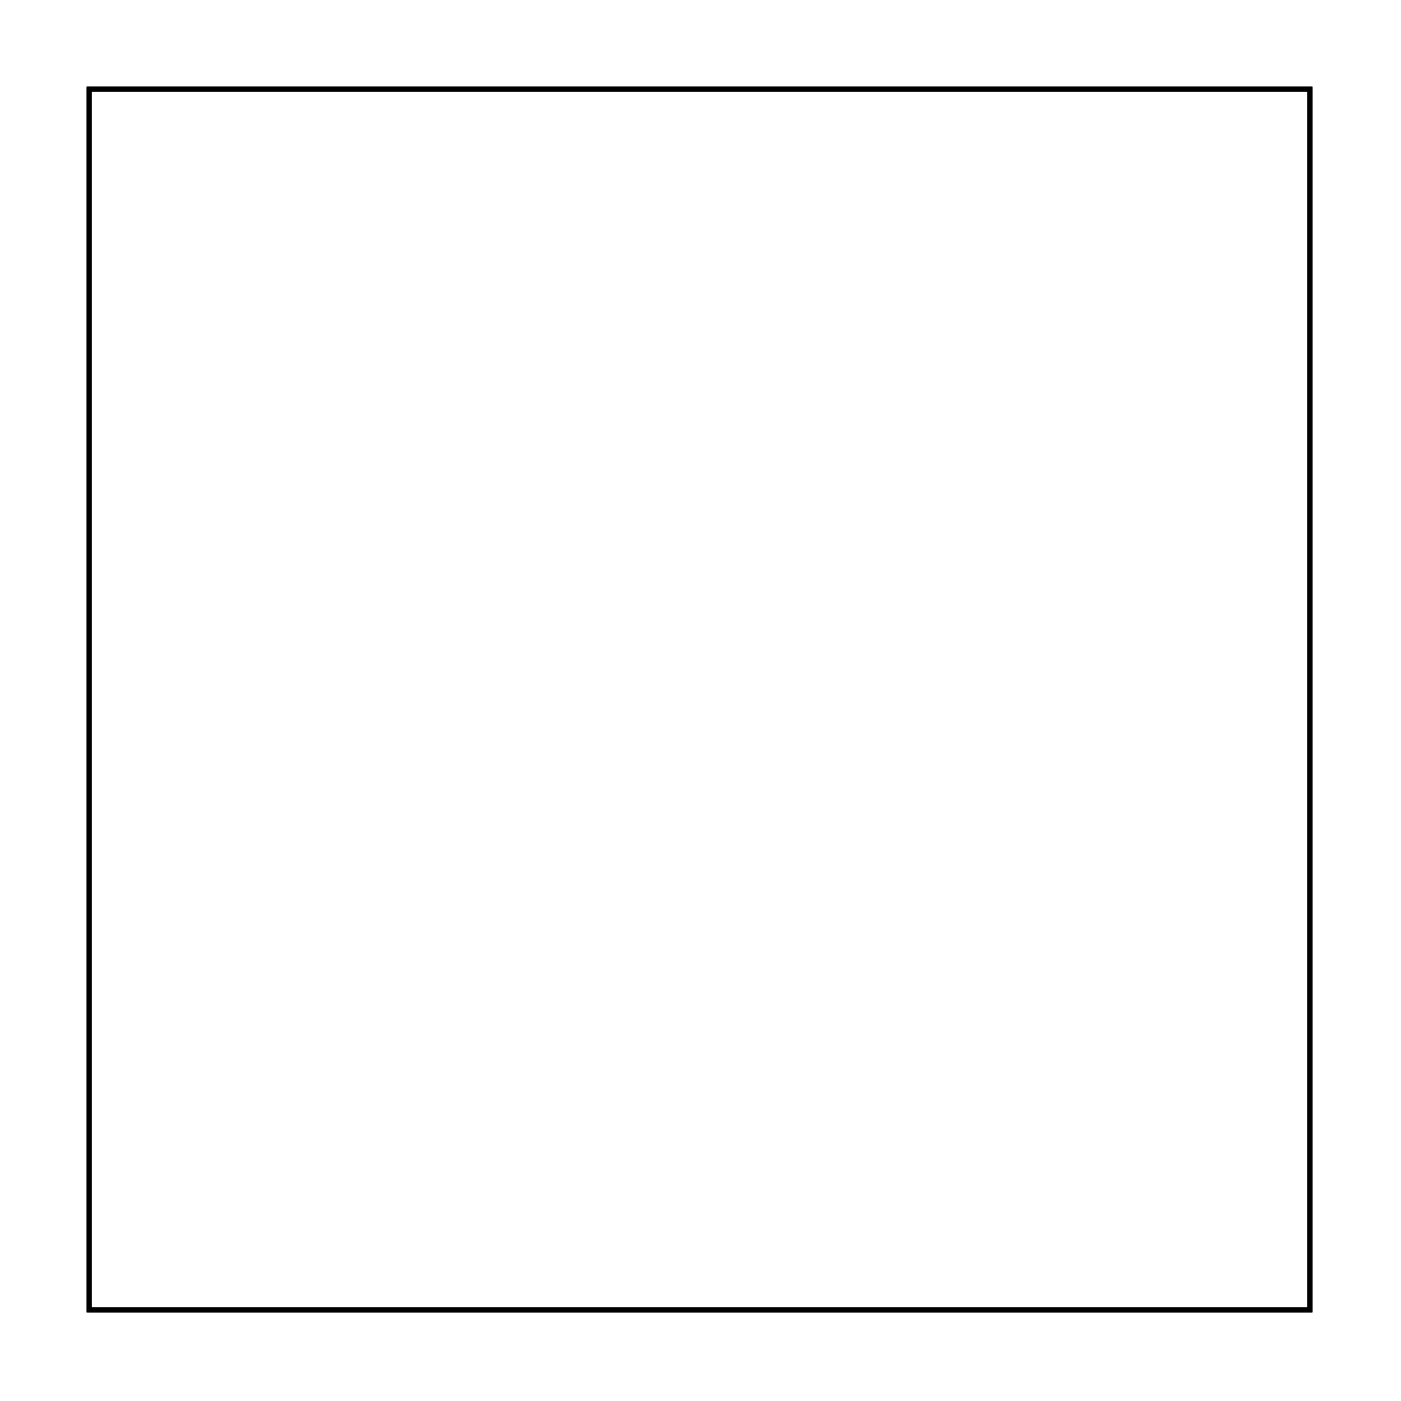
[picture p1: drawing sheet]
<svg xmlns="http://www.w3.org/2000/svg" width="57mm" height="57mm" viewBox="0 0 57 57" stroke-linecap="round" stroke-linejoin="round" font-family="sans-serif">
<path d="M3.6 3.6h49.8v49.8h-49.8z" fill="none" stroke="#000" stroke-width=".2"/>
<path d="M3.6 3.6h49.8v49.8h-49.8z" fill="none" stroke="#000" stroke-width=".04"/>
<circle cx="38" cy="9.6" r=".67" fill="#fff"/>
<circle cx="38" cy="9.6" r=".67" fill="none" stroke="#fff" stroke-width=".69" stroke-linecap="butt"/>
<path d="M37.3 8.9h1.4v1.4h-1.4z" fill="#fff"/>
<path d="M37.3 8.9h1.4v1.4h-1.4z" fill="none" stroke="#fff" stroke-width=".69" stroke-linecap="butt"/>
<circle cx="38" cy="12.1" r=".67" fill="#fff"/>
<circle cx="38" cy="12.1" r=".67" fill="none" stroke="#fff" stroke-width=".69" stroke-linecap="butt"/>
<circle cx="38" cy="14.7" r=".67" fill="#fff"/>
<circle cx="38" cy="14.7" r=".67" fill="none" stroke="#fff" stroke-width=".69" stroke-linecap="butt"/>
<circle cx="38" cy="17.2" r=".67" fill="#fff"/>
<circle cx="38" cy="17.2" r=".67" fill="none" stroke="#fff" stroke-width=".69" stroke-linecap="butt"/>
<circle cx="38" cy="19.8" r=".67" fill="#fff"/>
<circle cx="38" cy="19.8" r=".67" fill="none" stroke="#fff" stroke-width=".69" stroke-linecap="butt"/>
<circle cx="38" cy="22.3" r=".67" fill="#fff"/>
<circle cx="38" cy="22.3" r=".67" fill="none" stroke="#fff" stroke-width=".69" stroke-linecap="butt"/>
<circle cx="38" cy="24.8" r=".67" fill="#fff"/>
<circle cx="38" cy="24.8" r=".67" fill="none" stroke="#fff" stroke-width=".69" stroke-linecap="butt"/>
<circle cx="38" cy="27.4" r=".67" fill="#fff"/>
<circle cx="38" cy="27.4" r=".67" fill="none" stroke="#fff" stroke-width=".69" stroke-linecap="butt"/>
<circle cx="38" cy="29.9" r=".67" fill="#fff"/>
<circle cx="38" cy="29.9" r=".67" fill="none" stroke="#fff" stroke-width=".69" stroke-linecap="butt"/>
<circle cx="38" cy="32.5" r=".67" fill="#fff"/>
<circle cx="38" cy="32.5" r=".67" fill="none" stroke="#fff" stroke-width=".69" stroke-linecap="butt"/>
<circle cx="38" cy="35" r=".67" fill="#fff"/>
<circle cx="38" cy="35" r=".67" fill="none" stroke="#fff" stroke-width=".69" stroke-linecap="butt"/>
<circle cx="38" cy="37.5" r=".67" fill="#fff"/>
<circle cx="38" cy="37.5" r=".67" fill="none" stroke="#fff" stroke-width=".69" stroke-linecap="butt"/>
<circle cx="38" cy="40.1" r=".67" fill="#fff"/>
<circle cx="38" cy="40.1" r=".67" fill="none" stroke="#fff" stroke-width=".69" stroke-linecap="butt"/>
<circle cx="38" cy="42.6" r=".67" fill="#fff"/>
<circle cx="38" cy="42.6" r=".67" fill="none" stroke="#fff" stroke-width=".69" stroke-linecap="butt"/>
<circle cx="38" cy="45.2" r=".67" fill="#fff"/>
<circle cx="38" cy="45.2" r=".67" fill="none" stroke="#fff" stroke-width=".69" stroke-linecap="butt"/>
<circle cx="22.8" cy="9.6" r=".67" fill="#fff"/>
<circle cx="22.8" cy="9.6" r=".67" fill="none" stroke="#fff" stroke-width=".69" stroke-linecap="butt"/>
<circle cx="22.8" cy="12.1" r=".67" fill="#fff"/>
<circle cx="22.8" cy="12.1" r=".67" fill="none" stroke="#fff" stroke-width=".69" stroke-linecap="butt"/>
<circle cx="22.8" cy="14.7" r=".67" fill="#fff"/>
<circle cx="22.8" cy="14.7" r=".67" fill="none" stroke="#fff" stroke-width=".69" stroke-linecap="butt"/>
<circle cx="22.8" cy="17.2" r=".67" fill="#fff"/>
<circle cx="22.8" cy="17.2" r=".67" fill="none" stroke="#fff" stroke-width=".69" stroke-linecap="butt"/>
<circle cx="22.8" cy="19.8" r=".67" fill="#fff"/>
<circle cx="22.8" cy="19.8" r=".67" fill="none" stroke="#fff" stroke-width=".69" stroke-linecap="butt"/>
<circle cx="22.8" cy="22.3" r=".67" fill="#fff"/>
<circle cx="22.8" cy="22.3" r=".67" fill="none" stroke="#fff" stroke-width=".69" stroke-linecap="butt"/>
<circle cx="22.8" cy="24.8" r=".67" fill="#fff"/>
<circle cx="22.8" cy="24.8" r=".67" fill="none" stroke="#fff" stroke-width=".69" stroke-linecap="butt"/>
<circle cx="22.8" cy="27.4" r=".67" fill="#fff"/>
<circle cx="22.8" cy="27.4" r=".67" fill="none" stroke="#fff" stroke-width=".69" stroke-linecap="butt"/>
<circle cx="22.8" cy="29.9" r=".67" fill="#fff"/>
<circle cx="22.8" cy="29.9" r=".67" fill="none" stroke="#fff" stroke-width=".69" stroke-linecap="butt"/>
<circle cx="22.8" cy="32.5" r=".67" fill="#fff"/>
<circle cx="22.8" cy="32.5" r=".67" fill="none" stroke="#fff" stroke-width=".69" stroke-linecap="butt"/>
<circle cx="22.8" cy="35" r=".67" fill="#fff"/>
<circle cx="22.8" cy="35" r=".67" fill="none" stroke="#fff" stroke-width=".69" stroke-linecap="butt"/>
<circle cx="22.8" cy="37.5" r=".67" fill="#fff"/>
<circle cx="22.8" cy="37.5" r=".67" fill="none" stroke="#fff" stroke-width=".69" stroke-linecap="butt"/>
<circle cx="22.8" cy="40.1" r=".67" fill="#fff"/>
<circle cx="22.8" cy="40.1" r=".67" fill="none" stroke="#fff" stroke-width=".69" stroke-linecap="butt"/>
<circle cx="22.8" cy="42.6" r=".67" fill="#fff"/>
<circle cx="22.8" cy="42.6" r=".67" fill="none" stroke="#fff" stroke-width=".69" stroke-linecap="butt"/>
<circle cx="22.8" cy="45.2" r=".67" fill="#fff"/>
<circle cx="22.8" cy="45.2" r=".67" fill="none" stroke="#fff" stroke-width=".69" stroke-linecap="butt"/>
<path d="M8.1 8.8h1.5v1.6h-1.5z" fill="#fff"/>
<path d="M8.1 8.8h1.5v1.6h-1.5z" fill="none" stroke="#fff" stroke-width=".76" stroke-linecap="butt"/>
<circle cx="8.8" cy="9.6" r=".76" fill="#fff"/>
<circle cx="8.8" cy="9.6" r=".76" fill="none" stroke="#fff" stroke-width=".76" stroke-linecap="butt"/>
<circle cx="8.8" cy="7.1" r=".76" fill="#fff"/>
<circle cx="8.8" cy="7.1" r=".76" fill="none" stroke="#fff" stroke-width=".76" stroke-linecap="butt"/>
<path d="M47.2 46h1.5v1.5h-1.5z" fill="#fff"/>
<path d="M47.2 46h1.5v1.5h-1.5z" fill="none" stroke="#fff" stroke-width=".76" stroke-linecap="butt"/>
<circle cx="48" cy="46.8" r=".76" fill="#fff"/>
<circle cx="48" cy="46.8" r=".76" fill="none" stroke="#fff" stroke-width=".76" stroke-linecap="butt"/>
<circle cx="48" cy="49.3" r=".76" fill="#fff"/>
<circle cx="48" cy="49.3" r=".76" fill="none" stroke="#fff" stroke-width=".76" stroke-linecap="butt"/>
<path d="M47.2 39.3h1.5v1.5h-1.5z" fill="#fff"/>
<path d="M47.2 39.3h1.5v1.5h-1.5z" fill="none" stroke="#fff" stroke-width=".76" stroke-linecap="butt"/>
<circle cx="48" cy="40.1" r=".76" fill="#fff"/>
<circle cx="48" cy="40.1" r=".76" fill="none" stroke="#fff" stroke-width=".76" stroke-linecap="butt"/>
<circle cx="48" cy="42.6" r=".76" fill="#fff"/>
<circle cx="48" cy="42.6" r=".76" fill="none" stroke="#fff" stroke-width=".76" stroke-linecap="butt"/>
<path d="M47.2 32.8h1.5v1.5h-1.5z" fill="#fff"/>
<path d="M47.2 32.8h1.5v1.5h-1.5z" fill="none" stroke="#fff" stroke-width=".76" stroke-linecap="butt"/>
<circle cx="48" cy="33.6" r=".76" fill="#fff"/>
<circle cx="48" cy="33.6" r=".76" fill="none" stroke="#fff" stroke-width=".76" stroke-linecap="butt"/>
<circle cx="48" cy="36.1" r=".76" fill="#fff"/>
<circle cx="48" cy="36.1" r=".76" fill="none" stroke="#fff" stroke-width=".76" stroke-linecap="butt"/>
<path d="M47.2 24.6h1.5v1.6h-1.5z" fill="#fff"/>
<path d="M47.2 24.6h1.5v1.6h-1.5z" fill="none" stroke="#fff" stroke-width=".76" stroke-linecap="butt"/>
<circle cx="48" cy="25.4" r=".76" fill="#fff"/>
<circle cx="48" cy="25.4" r=".76" fill="none" stroke="#fff" stroke-width=".76" stroke-linecap="butt"/>
<circle cx="48" cy="27.9" r=".76" fill="#fff"/>
<circle cx="48" cy="27.9" r=".76" fill="none" stroke="#fff" stroke-width=".76" stroke-linecap="butt"/>
<path d="M47.2 18.3h1.5v1.6h-1.5z" fill="#fff"/>
<path d="M47.2 18.3h1.5v1.6h-1.5z" fill="none" stroke="#fff" stroke-width=".76" stroke-linecap="butt"/>
<circle cx="48" cy="19.1" r=".76" fill="#fff"/>
<circle cx="48" cy="19.1" r=".76" fill="none" stroke="#fff" stroke-width=".76" stroke-linecap="butt"/>
<circle cx="48" cy="21.6" r=".76" fill="#fff"/>
<circle cx="48" cy="21.6" r=".76" fill="none" stroke="#fff" stroke-width=".76" stroke-linecap="butt"/>
<path d="M47.2 12h1.5v1.6h-1.5z" fill="#fff"/>
<path d="M47.2 12h1.5v1.6h-1.5z" fill="none" stroke="#fff" stroke-width=".76" stroke-linecap="butt"/>
<circle cx="48" cy="12.8" r=".76" fill="#fff"/>
<circle cx="48" cy="12.8" r=".76" fill="none" stroke="#fff" stroke-width=".76" stroke-linecap="butt"/>
<circle cx="48" cy="15.3" r=".76" fill="#fff"/>
<circle cx="48" cy="15.3" r=".76" fill="none" stroke="#fff" stroke-width=".76" stroke-linecap="butt"/>
<path d="M47.2 5.7h1.5v1.6h-1.5z" fill="#fff"/>
<path d="M47.2 5.7h1.5v1.6h-1.5z" fill="none" stroke="#fff" stroke-width=".76" stroke-linecap="butt"/>
<circle cx="48" cy="6.5" r=".76" fill="#fff"/>
<circle cx="48" cy="6.5" r=".76" fill="none" stroke="#fff" stroke-width=".76" stroke-linecap="butt"/>
<circle cx="48" cy="9" r=".76" fill="#fff"/>
<circle cx="48" cy="9" r=".76" fill="none" stroke="#fff" stroke-width=".76" stroke-linecap="butt"/>
<path d="M8.2 24.1h1.5v1.5h-1.5z" fill="#fff"/>
<path d="M8.2 24.1h1.5v1.5h-1.5z" fill="none" stroke="#fff" stroke-width=".76" stroke-linecap="butt"/>
<circle cx="8.9" cy="24.8" r=".76" fill="#fff"/>
<circle cx="8.9" cy="24.8" r=".76" fill="none" stroke="#fff" stroke-width=".76" stroke-linecap="butt"/>
<circle cx="8.9" cy="22.3" r=".76" fill="#fff"/>
<circle cx="8.9" cy="22.3" r=".76" fill="none" stroke="#fff" stroke-width=".76" stroke-linecap="butt"/>
<path d="M8.2 36.8h1.5v1.5h-1.5z" fill="#fff"/>
<path d="M8.2 36.8h1.5v1.5h-1.5z" fill="none" stroke="#fff" stroke-width=".76" stroke-linecap="butt"/>
<circle cx="8.9" cy="37.5" r=".76" fill="#fff"/>
<circle cx="8.9" cy="37.5" r=".76" fill="none" stroke="#fff" stroke-width=".76" stroke-linecap="butt"/>
<circle cx="8.9" cy="35" r=".76" fill="#fff"/>
<circle cx="8.9" cy="35" r=".76" fill="none" stroke="#fff" stroke-width=".76" stroke-linecap="butt"/>
<path d="M8.2 49.5h1.5v1.5h-1.5z" fill="#fff"/>
<path d="M8.2 49.5h1.5v1.5h-1.5z" fill="none" stroke="#fff" stroke-width=".76" stroke-linecap="butt"/>
<circle cx="8.9" cy="50.2" r=".76" fill="#fff"/>
<circle cx="8.9" cy="50.2" r=".76" fill="none" stroke="#fff" stroke-width=".76" stroke-linecap="butt"/>
<circle cx="8.9" cy="47.7" r=".76" fill="#fff"/>
<circle cx="8.9" cy="47.7" r=".76" fill="none" stroke="#fff" stroke-width=".76" stroke-linecap="butt"/>
<path d="M16.3 44.4h1.6v1.5h-1.6z" fill="#fff"/>
<path d="M16.3 44.4h1.6v1.5h-1.6z" fill="none" stroke="#fff" stroke-width=".76" stroke-linecap="butt"/>
<circle cx="17.1" cy="45.2" r=".79" fill="#fff"/>
<circle cx="17.1" cy="45.2" r=".79" fill="none" stroke="#fff" stroke-width=".76" stroke-linecap="butt"/>
<circle cx="17.1" cy="47.7" r=".79" fill="#fff"/>
<circle cx="17.1" cy="47.7" r=".79" fill="none" stroke="#fff" stroke-width=".76" stroke-linecap="butt"/>
<circle cx="17.1" cy="50.2" r=".79" fill="#fff"/>
<circle cx="17.1" cy="50.2" r=".79" fill="none" stroke="#fff" stroke-width=".76" stroke-linecap="butt"/>
<path d="M16.3 31.7h1.6v1.5h-1.6z" fill="#fff"/>
<path d="M16.3 31.7h1.6v1.5h-1.6z" fill="none" stroke="#fff" stroke-width=".76" stroke-linecap="butt"/>
<circle cx="17.1" cy="32.5" r=".79" fill="#fff"/>
<circle cx="17.1" cy="32.5" r=".79" fill="none" stroke="#fff" stroke-width=".76" stroke-linecap="butt"/>
<circle cx="17.1" cy="35" r=".79" fill="#fff"/>
<circle cx="17.1" cy="35" r=".79" fill="none" stroke="#fff" stroke-width=".76" stroke-linecap="butt"/>
<circle cx="17.1" cy="37.5" r=".79" fill="#fff"/>
<circle cx="17.1" cy="37.5" r=".79" fill="none" stroke="#fff" stroke-width=".76" stroke-linecap="butt"/>
<path d="M16.3 19h1.6v1.5h-1.6z" fill="#fff"/>
<path d="M16.3 19h1.6v1.5h-1.6z" fill="none" stroke="#fff" stroke-width=".76" stroke-linecap="butt"/>
<circle cx="17.1" cy="19.8" r=".79" fill="#fff"/>
<circle cx="17.1" cy="19.8" r=".79" fill="none" stroke="#fff" stroke-width=".76" stroke-linecap="butt"/>
<circle cx="17.1" cy="22.3" r=".79" fill="#fff"/>
<circle cx="17.1" cy="22.3" r=".79" fill="none" stroke="#fff" stroke-width=".76" stroke-linecap="butt"/>
<circle cx="17.1" cy="24.8" r=".79" fill="#fff"/>
<circle cx="17.1" cy="24.8" r=".79" fill="none" stroke="#fff" stroke-width=".76" stroke-linecap="butt"/>
<circle cx="40.7" cy="39.1" r=".7" fill="#fff"/>
<circle cx="40.7" cy="39.1" r=".7" fill="none" stroke="#fff" stroke-width=".76" stroke-linecap="butt"/>
<circle cx="40.7" cy="29" r=".7" fill="#fff"/>
<circle cx="40.7" cy="29" r=".7" fill="none" stroke="#fff" stroke-width=".76" stroke-linecap="butt"/>
<circle cx="43.3" cy="45.2" r=".7" fill="#fff"/>
<circle cx="43.3" cy="45.2" r=".7" fill="none" stroke="#fff" stroke-width=".76" stroke-linecap="butt"/>
<circle cx="43.3" cy="35" r=".7" fill="#fff"/>
<circle cx="43.3" cy="35" r=".7" fill="none" stroke="#fff" stroke-width=".76" stroke-linecap="butt"/>
<circle cx="40.7" cy="41.7" r=".7" fill="#fff"/>
<circle cx="40.7" cy="41.7" r=".7" fill="none" stroke="#fff" stroke-width=".76" stroke-linecap="butt"/>
<circle cx="40.7" cy="51.8" r=".7" fill="#fff"/>
<circle cx="40.7" cy="51.8" r=".7" fill="none" stroke="#fff" stroke-width=".76" stroke-linecap="butt"/>
<circle cx="20.2" cy="41.7" r=".7" fill="#fff"/>
<circle cx="20.2" cy="41.7" r=".7" fill="none" stroke="#fff" stroke-width=".76" stroke-linecap="butt"/>
<circle cx="20.2" cy="51.8" r=".7" fill="#fff"/>
<circle cx="20.2" cy="51.8" r=".7" fill="none" stroke="#fff" stroke-width=".76" stroke-linecap="butt"/>
<circle cx="20.2" cy="29.3" r=".7" fill="#fff"/>
<circle cx="20.2" cy="29.3" r=".7" fill="none" stroke="#fff" stroke-width=".76" stroke-linecap="butt"/>
<circle cx="20.2" cy="39.4" r=".7" fill="#fff"/>
<circle cx="20.2" cy="39.4" r=".7" fill="none" stroke="#fff" stroke-width=".76" stroke-linecap="butt"/>
<circle cx="20.2" cy="16.7" r=".7" fill="#fff"/>
<circle cx="20.2" cy="16.7" r=".7" fill="none" stroke="#fff" stroke-width=".76" stroke-linecap="butt"/>
<circle cx="20.2" cy="26.9" r=".7" fill="#fff"/>
<circle cx="20.2" cy="26.9" r=".7" fill="none" stroke="#fff" stroke-width=".76" stroke-linecap="butt"/>
<circle cx="15.9" cy="7.1" r=".59" fill="#fff"/>
<circle cx="15.9" cy="7.1" r=".59" fill="none" stroke="#fff" stroke-width=".73" stroke-linecap="butt"/>
<circle cx="15.9" cy="9.6" r=".59" fill="#fff"/>
<circle cx="15.9" cy="9.6" r=".59" fill="none" stroke="#fff" stroke-width=".73" stroke-linecap="butt"/>
<path d="M15.1 8.8v1.6h1.6v-1.6zM15.6 9.6a.35 .35 0 0 1 .7 0 .35 .35 0 0 1-.7 0z" fill="#fff"/>
<g fill="none" stroke="#fff" stroke-width=".25">
<path d="M15.1 8.8h1.6v1.6h-1.6z"/>
<circle cx="15.9" cy="9.6" r=".35"/>
</g>
<circle cx="20.2" cy="9.6" r=".59" fill="#fff"/>
<circle cx="20.2" cy="9.6" r=".59" fill="none" stroke="#fff" stroke-width=".73" stroke-linecap="butt"/>
<circle cx="20.2" cy="7.1" r=".59" fill="#fff"/>
<circle cx="20.2" cy="7.1" r=".59" fill="none" stroke="#fff" stroke-width=".73" stroke-linecap="butt"/>
<circle cx="40.4" cy="44.1" r=".35" fill="#fff"/>
<circle cx="40.4" cy="44.1" r=".35" fill="none" stroke="#fff" stroke-width=".55"/>
<circle cx="27" cy="30.1" r=".35" fill="#fff"/>
<circle cx="27" cy="30.1" r=".35" fill="none" stroke="#fff" stroke-width=".55"/>
<circle cx="28.8" cy="35.5" r=".35" fill="#fff"/>
<circle cx="28.8" cy="35.5" r=".35" fill="none" stroke="#fff" stroke-width=".55"/>
<circle cx="35.6" cy="39.2" r=".35" fill="#fff"/>
<circle cx="35.6" cy="39.2" r=".35" fill="none" stroke="#fff" stroke-width=".55"/>
<circle cx="50.8" cy="46.5" r=".35" fill="#fff"/>
<circle cx="50.8" cy="46.5" r=".35" fill="none" stroke="#fff" stroke-width=".55"/>
<circle cx="50.2" cy="48.3" r=".35" fill="#fff"/>
<circle cx="50.2" cy="48.3" r=".35" fill="none" stroke="#fff" stroke-width=".55"/>
<circle cx="42.3" cy="27" r=".35" fill="#fff"/>
<circle cx="42.3" cy="27" r=".35" fill="none" stroke="#fff" stroke-width=".55"/>
<circle cx="41" cy="31.3" r=".35" fill="#fff"/>
<circle cx="41" cy="31.3" r=".35" fill="none" stroke="#fff" stroke-width=".55"/>
</svg>
